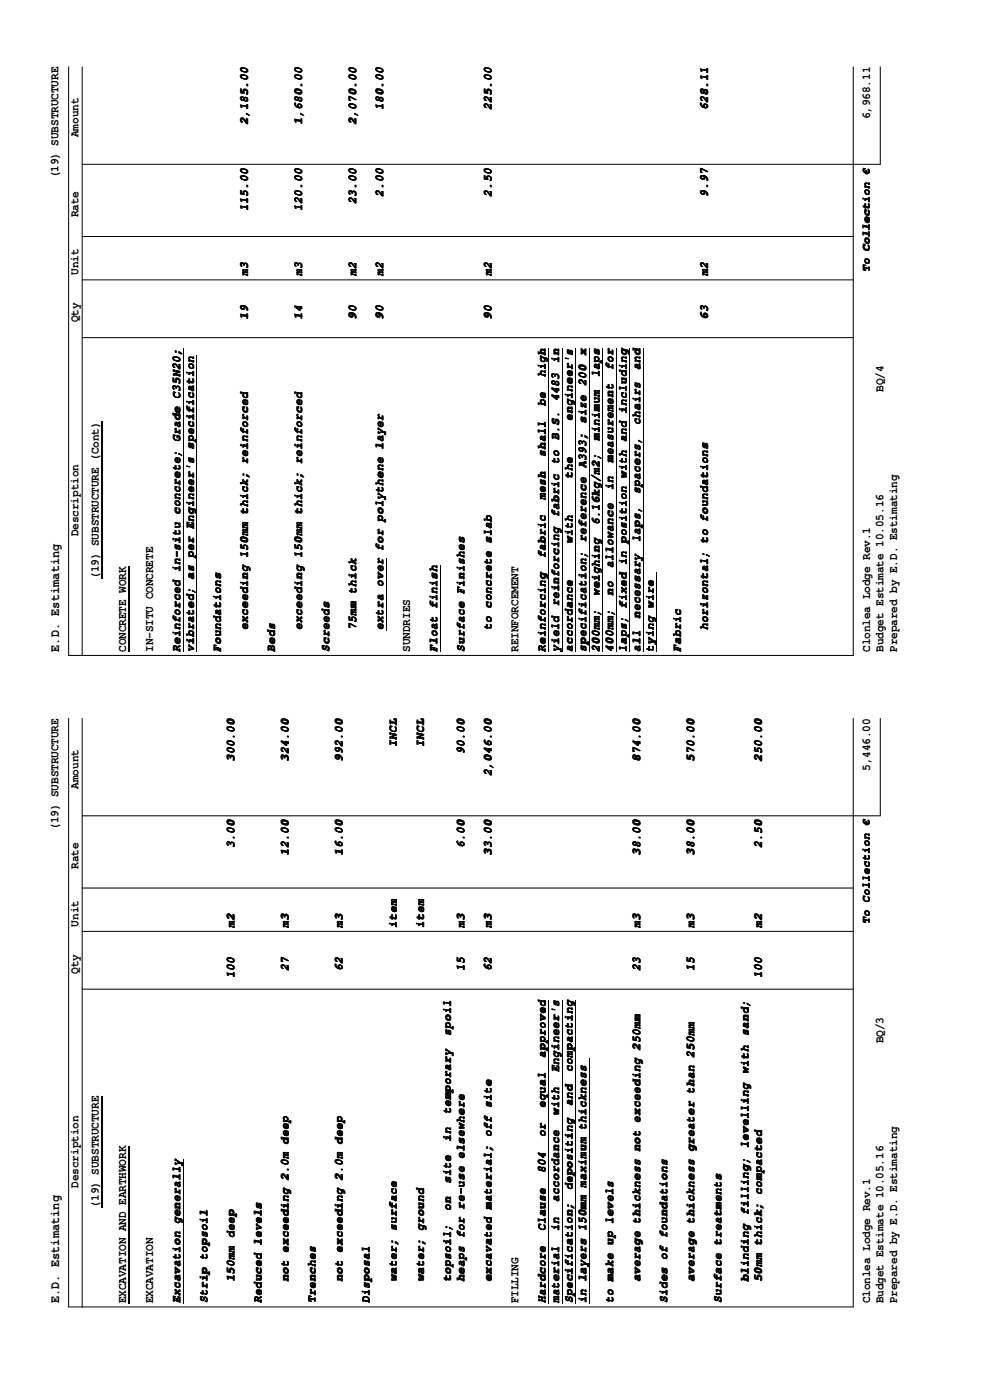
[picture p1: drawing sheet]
<svg xmlns="http://www.w3.org/2000/svg" width="210mm" height="297mm" viewBox="0 0 210 297" stroke-linecap="round" stroke-linejoin="round" font-family="sans-serif">
<defs><g id="words">
<g font-size="2.8">
<text x="12.6" y="138.3" transform="rotate(-90 12.6 138.3)">E.D. Estimating</text>
<text x="12.6" y="276.5" transform="rotate(-90 12.6 276.5)">E.D. Estimating</text>
</g>
<g font-size="2.5">
<text x="81.3" y="23.4" transform="rotate(-90 81.3 23.4)">180.00</text>
<text x="104.2" y="23.4" transform="rotate(-90 104.2 23.4)">225.00</text>
<text x="150.1" y="23.4" transform="rotate(-90 150.1 23.4)">628.11</text>
<text x="16.7" y="29.1" transform="rotate(-90 16.7 29.1)">Amount</text>
<text x="52.6" y="26.4" transform="rotate(-90 52.6 26.4)">2,185.00</text>
<text x="64.1" y="26.4" transform="rotate(-90 64.1 26.4)">1,680.00</text>
<text x="75.5" y="26.4" transform="rotate(-90 75.5 26.4)">2,070.00</text>
<text x="184.6" y="25.3" transform="rotate(-90 184.6 25.3)">6,968.11</text>
<text x="12.4" y="37.9" transform="rotate(-90 12.4 37.9)">(19) SUBSTRUCTURE</text>
<text x="81.3" y="41.8" transform="rotate(-90 81.3 41.8)">2.00</text>
<text x="104.2" y="41.8" transform="rotate(-90 104.2 41.8)">2.50</text>
<text x="150.1" y="41.8" transform="rotate(-90 150.1 41.8)">9.97</text>
<text x="16.7" y="46.1" transform="rotate(-90 16.7 46.1)">Rate</text>
<text x="52.6" y="44.8" transform="rotate(-90 52.6 44.8)">115.00</text>
<text x="64.1" y="44.8" transform="rotate(-90 64.1 44.8)">120.00</text>
<text x="75.5" y="43.3" transform="rotate(-90 75.5 43.3)">23.00</text>
<text x="16.7" y="58.3" transform="rotate(-90 16.7 58.3)">Unit</text>
<text x="52.6" y="58.6" transform="rotate(-90 52.6 58.6)">m3</text>
<text x="64.1" y="58.6" transform="rotate(-90 64.1 58.6)">m3</text>
<text x="75.5" y="58.6" transform="rotate(-90 75.5 58.6)">m2</text>
<text x="81.3" y="58.6" transform="rotate(-90 81.3 58.6)">m2</text>
<text x="104.2" y="58.6" transform="rotate(-90 104.2 58.6)">m2</text>
<text x="150.1" y="58.6" transform="rotate(-90 150.1 58.6)">m2</text>
<text x="16.7" y="68.4" transform="rotate(-90 16.7 68.4)">Qty</text>
<text x="52.6" y="67.8" transform="rotate(-90 52.6 67.8)">19</text>
<text x="64.1" y="67.8" transform="rotate(-90 64.1 67.8)">14</text>
<text x="75.6" y="67.8" transform="rotate(-90 75.6 67.8)">90</text>
<text x="81.3" y="67.8" transform="rotate(-90 81.3 67.8)">90</text>
<text x="104.3" y="67.8" transform="rotate(-90 104.3 67.8)">90</text>
<text x="150.2" y="67.8" transform="rotate(-90 150.2 67.8)">63</text>
<text x="118.6" y="76.9" transform="rotate(-90 118.6 76.9)">in</text>
<text x="124.3" y="75.4" transform="rotate(-90 124.3 75.4)">x</text>
<text x="115.7" y="80" transform="rotate(-90 115.7 80)">high</text>
<text x="124.3" y="81.8" transform="rotate(-90 124.3 81.8)">200</text>
<text x="127.2" y="80" transform="rotate(-90 127.2 80)">laps</text>
<text x="130.1" y="78.5" transform="rotate(-90 130.1 78.5)">for</text>
<text x="135.8" y="78.5" transform="rotate(-90 135.8 78.5)">and</text>
<text x="187.4" y="83.1" transform="rotate(-90 187.4 83.1)">BQ/4</text>
<text x="115.7" y="86.1" transform="rotate(-90 115.7 86.1)">be</text>
<text x="118.6" y="85.1" transform="rotate(-90 118.6 85.1)">4483</text>
<text x="121.5" y="89.2" transform="rotate(-90 121.5 89.2)">engineer's</text>
<text x="124.3" y="89.8" transform="rotate(-90 124.3 89.8)">size</text>
<text x="118.6" y="93.3" transform="rotate(-90 118.6 93.3)">B.S.</text>
<text x="127.2" y="93.4" transform="rotate(-90 127.2 93.4)">minimum</text>
<text x="135.8" y="90.1" transform="rotate(-90 135.8 90.1)">chairs</text>
<text x="115.7" y="96.9" transform="rotate(-90 115.7 96.9)">shall</text>
<text x="118.6" y="98.4" transform="rotate(-90 118.6 98.4)">to</text>
<text x="121.5" y="101.5" transform="rotate(-90 121.5 101.5)">the</text>
<text x="124.3" y="99.3" transform="rotate(-90 124.3 99.3)">A393;</text>
<text x="130.1" y="98.1" transform="rotate(-90 130.1 98.1)">measurement</text>
<text x="115.7" y="106.1" transform="rotate(-90 115.7 106.1)">mesh</text>
<text x="130.1" y="103.9" transform="rotate(-90 130.1 103.9)">in</text>
<text x="135.8" y="104.8" transform="rotate(-90 135.8 104.8)">spacers,</text>
<text x="16.7" y="113.8" transform="rotate(-90 16.7 113.8)">Description</text>
<text x="118.6" y="109.6" transform="rotate(-90 118.6 109.6)">fabric</text>
<text x="127.2" y="111.4" transform="rotate(-90 127.2 111.4)">6.16kg/m2;</text>
<text x="115.7" y="118.3" transform="rotate(-90 115.7 118.3)">fabric</text>
<text x="121.5" y="115.3" transform="rotate(-90 121.5 115.3)">with</text>
<text x="124.3" y="114.9" transform="rotate(-90 124.3 114.9)">reference</text>
<text x="135.8" y="114.9" transform="rotate(-90 135.8 114.9)">laps,</text>
<text x="21" y="122.8" transform="rotate(-90 21 122.8)">(19) SUBSTRUCTURE (Cont)</text>
<text x="130.1" y="120.5" transform="rotate(-90 130.1 120.5)">allowance</text>
<text x="118.6" y="128.5" transform="rotate(-90 118.6 128.5)">reinforcing</text>
<text x="127.2" y="126.4" transform="rotate(-90 127.2 126.4)">weighing</text>
<text x="130.1" y="126.3" transform="rotate(-90 130.1 126.3)">no</text>
<text x="135.8" y="131.2" transform="rotate(-90 135.8 131.2)">necessary</text>
<text x="52.6" y="133.6" transform="rotate(-90 52.6 133.6)">exceeding 150mm thick; reinforced</text>
<text x="64.1" y="133.6" transform="rotate(-90 64.1 133.6)">exceeding 150mm thick; reinforced</text>
<text x="75.6" y="133.7" transform="rotate(-90 75.6 133.7)">75mm thick</text>
<text x="81.3" y="133.7" transform="rotate(-90 81.3 133.7)">extra over</text>
<text x="81.3" y="133.6" transform="rotate(-90 81.3 133.6)">extra over for polythene layer</text>
<text x="104.3" y="133.7" transform="rotate(-90 104.3 133.7)">to concrete slab</text>
<text x="150.1" y="133.6" transform="rotate(-90 150.1 133.6)">horizontal; to foundations</text>
<text x="26.7" y="138.3" transform="rotate(-90 26.7 138.3)">CONCRETE WORK</text>
<text x="32.5" y="138.3" transform="rotate(-90 32.5 138.3)">IN-SITU CONCRETE</text>
<text x="38.2" y="138.2" transform="rotate(-90 38.2 138.2)">Reinforced in-situ concrete; Grade C35N20;</text>
<text x="41.1" y="138.2" transform="rotate(-90 41.1 138.2)">vibrated; as per Engineer's specification</text>
<text x="46.9" y="138.3" transform="rotate(-90 46.9 138.3)">Foundations</text>
<text x="58.3" y="138.2" transform="rotate(-90 58.3 138.2)">Beds</text>
<text x="69.9" y="138.3" transform="rotate(-90 69.9 138.3)">Screeds</text>
<text x="87" y="138.3" transform="rotate(-90 87 138.3)">SUNDRIES</text>
<text x="92.8" y="138.3" transform="rotate(-90 92.8 138.3)">Float finish</text>
<text x="98.6" y="138.3" transform="rotate(-90 98.6 138.3)">Surface Finishes</text>
<text x="109.9" y="138.3" transform="rotate(-90 109.9 138.3)">REINFORCEMENT</text>
<text x="115.7" y="138.2" transform="rotate(-90 115.7 138.2)">Reinforcing</text>
<text x="118.6" y="138.2" transform="rotate(-90 118.6 138.2)">yield</text>
<text x="121.5" y="138.2" transform="rotate(-90 121.5 138.2)">accordance</text>
<text x="124.3" y="138.2" transform="rotate(-90 124.3 138.2)">specification;</text>
<text x="127.2" y="138.2" transform="rotate(-90 127.2 138.2)">200mm;</text>
<text x="130.1" y="138.2" transform="rotate(-90 130.1 138.2)">400mm;</text>
<text x="132.9" y="138.2" transform="rotate(-90 132.9 138.2)">laps; fixed in position with and including</text>
<text x="135.8" y="138.2" transform="rotate(-90 135.8 138.2)">all</text>
<text x="138.7" y="138.3" transform="rotate(-90 138.7 138.3)">tying wire</text>
<text x="144.4" y="138.2" transform="rotate(-90 144.4 138.2)">Fabric</text>
<text x="184.6" y="138.3" transform="rotate(-90 184.6 138.3)">Clonlea Lodge Rev.1</text>
<text x="187.4" y="138.3" transform="rotate(-90 187.4 138.3)">Budget Estimate 10.05.16</text>
<text x="190.3" y="138.3" transform="rotate(-90 190.3 138.3)">Prepared by E.D. Estimating</text>
<text x="49.7" y="161.6" transform="rotate(-90 49.7 161.6)">300.00</text>
<text x="61.2" y="161.6" transform="rotate(-90 61.2 161.6)">324.00</text>
<text x="72.7" y="161.6" transform="rotate(-90 72.7 161.6)">992.00</text>
<text x="84.2" y="158.5" transform="rotate(-90 84.2 158.5)">INCL</text>
<text x="89.9" y="158.5" transform="rotate(-90 89.9 158.5)">INCL</text>
<text x="98.5" y="160.1" transform="rotate(-90 98.5 160.1)">90.00</text>
<text x="135.8" y="161.6" transform="rotate(-90 135.8 161.6)">874.00</text>
<text x="147.3" y="161.6" transform="rotate(-90 147.3 161.6)">570.00</text>
<text x="161.6" y="161.6" transform="rotate(-90 161.6 161.6)">250.00</text>
<text x="16.7" y="167.3" transform="rotate(-90 16.7 167.3)">Amount</text>
<text x="104.2" y="164.7" transform="rotate(-90 104.2 164.7)">2,046.00</text>
<text x="184.6" y="163.5" transform="rotate(-90 184.6 163.5)">5,446.00</text>
<text x="12.4" y="176.1" transform="rotate(-90 12.4 176.1)">(19) SUBSTRUCTURE</text>
<text x="49.7" y="180" transform="rotate(-90 49.7 180)">3.0</text>
<text x="49.8" y="180" transform="rotate(-90 49.8 180)">3.00</text>
<text x="98.5" y="180" transform="rotate(-90 98.5 180)">6.00</text>
<text x="161.6" y="180" transform="rotate(-90 161.6 180)">2.5</text>
<text x="161.7" y="180" transform="rotate(-90 161.7 180)">2.50</text>
<text x="16.7" y="184.3" transform="rotate(-90 16.7 184.3)">Rate</text>
<text x="61.2" y="181.5" transform="rotate(-90 61.2 181.5)">12.00</text>
<text x="72.7" y="181.5" transform="rotate(-90 72.7 181.5)">16.00</text>
<text x="104.2" y="181.5" transform="rotate(-90 104.2 181.5)">33.00</text>
<text x="135.8" y="181.5" transform="rotate(-90 135.8 181.5)">38.00</text>
<text x="147.3" y="181.5" transform="rotate(-90 147.3 181.5)">38.00</text>
<text x="16.7" y="196.6" transform="rotate(-90 16.7 196.6)">Unit</text>
<text x="49.7" y="196.8" transform="rotate(-90 49.7 196.8)">m2</text>
<text x="61.2" y="196.8" transform="rotate(-90 61.2 196.8)">m3</text>
<text x="72.7" y="196.8" transform="rotate(-90 72.7 196.8)">m3</text>
<text x="84.2" y="196.8" transform="rotate(-90 84.2 196.8)">item</text>
<text x="89.9" y="196.8" transform="rotate(-90 89.9 196.8)">item</text>
<text x="98.5" y="196.8" transform="rotate(-90 98.5 196.8)">m3</text>
<text x="104.2" y="196.8" transform="rotate(-90 104.2 196.8)">m3</text>
<text x="135.8" y="196.8" transform="rotate(-90 135.8 196.8)">m3</text>
<text x="147.3" y="196.8" transform="rotate(-90 147.3 196.8)">m3</text>
<text x="161.6" y="196.8" transform="rotate(-90 161.6 196.8)">m2</text>
<text x="16.7" y="206.6" transform="rotate(-90 16.7 206.6)">Qty</text>
<text x="49.8" y="207.6" transform="rotate(-90 49.8 207.6)">100</text>
<text x="61.3" y="206" transform="rotate(-90 61.3 206)">27</text>
<text x="72.7" y="206" transform="rotate(-90 72.7 206)">62</text>
<text x="98.6" y="206" transform="rotate(-90 98.6 206)">15</text>
<text x="104.3" y="206" transform="rotate(-90 104.3 206)">62</text>
<text x="135.9" y="206" transform="rotate(-90 135.9 206)">23</text>
<text x="147.3" y="206" transform="rotate(-90 147.3 206)">15</text>
<text x="161.7" y="207.6" transform="rotate(-90 161.7 207.6)">100</text>
<text x="95.6" y="219.8" transform="rotate(-90 95.6 219.8)">spoil</text>
<text x="158.8" y="219.8" transform="rotate(-90 158.8 219.8)">sand;</text>
<text x="187.4" y="221.3" transform="rotate(-90 187.4 221.3)">BQ/3</text>
<text x="115.7" y="224.4" transform="rotate(-90 115.7 224.4)">approved</text>
<text x="118.6" y="227.4" transform="rotate(-90 118.6 227.4)">Engineer's</text>
<text x="121.5" y="227.4" transform="rotate(-90 121.5 227.4)">compacting</text>
<text x="158.8" y="227.8" transform="rotate(-90 158.8 227.8)">with</text>
<text x="95.6" y="236.3" transform="rotate(-90 95.6 236.3)">temporary</text>
<text x="115.7" y="235.1" transform="rotate(-90 115.7 235.1)">equal</text>
<text x="118.6" y="236.6" transform="rotate(-90 118.6 236.6)">with</text>
<text x="121.5" y="234.6" transform="rotate(-90 121.5 234.6)">and</text>
<text x="95.6" y="242.1" transform="rotate(-90 95.6 242.1)">in</text>
<text x="115.7" y="241.2" transform="rotate(-90 115.7 241.2)">or</text>
<text x="158.8" y="243.5" transform="rotate(-90 158.8 243.5)">levelling</text>
<text x="16.7" y="252" transform="rotate(-90 16.7 252)">Description</text>
<text x="95.6" y="251" transform="rotate(-90 95.6 251)">site</text>
<text x="115.7" y="248.9" transform="rotate(-90 115.7 248.9)">804</text>
<text x="21" y="256.2" transform="rotate(-90 21 256.2)">(19) SUBSTRUCTURE</text>
<text x="95.6" y="256.8" transform="rotate(-90 95.6 256.8)">on</text>
<text x="118.6" y="255" transform="rotate(-90 118.6 255)">accordance</text>
<text x="121.5" y="252.4" transform="rotate(-90 121.5 252.4)">depositing</text>
<text x="158.8" y="257.7" transform="rotate(-90 158.8 257.7)">filling;</text>
<text x="115.7" y="261.1" transform="rotate(-90 115.7 261.1)">Clause</text>
<text x="118.6" y="261.1" transform="rotate(-90 118.6 261.1)">in</text>
<text x="49.8" y="271.9" transform="rotate(-90 49.8 271.9)">150mm deep</text>
<text x="61.2" y="271.9" transform="rotate(-90 61.2 271.9)">not exceeding 2.0m deep</text>
<text x="72.7" y="271.9" transform="rotate(-90 72.7 271.9)">not exceeding 2.0m deep</text>
<text x="84.2" y="271.9" transform="rotate(-90 84.2 271.9)">water; surface</text>
<text x="89.9" y="271.9" transform="rotate(-90 89.9 271.9)">water; ground</text>
<text x="95.6" y="271.9" transform="rotate(-90 95.6 271.9)">topsoil;</text>
<text x="98.5" y="271.9" transform="rotate(-90 98.5 271.9)">heaps for re-use elsewhere</text>
<text x="104.2" y="271.9" transform="rotate(-90 104.2 271.9)">excavated material; off site</text>
<text x="135.8" y="271.9" transform="rotate(-90 135.8 271.9)">average thickness not exceeding 250mm</text>
<text x="147.3" y="271.9" transform="rotate(-90 147.3 271.9)">average thickness greater than 250mm</text>
<text x="158.8" y="271.9" transform="rotate(-90 158.8 271.9)">blinding</text>
<text x="161.6" y="271.9" transform="rotate(-90 161.6 271.9)">50mm thick; compacted</text>
<text x="26.7" y="276.5" transform="rotate(-90 26.7 276.5)">EXCAVATION AND EARTHWORK</text>
<text x="32.5" y="276.5" transform="rotate(-90 32.5 276.5)">EXCAVATION</text>
<text x="38.2" y="276.5" transform="rotate(-90 38.2 276.5)">Excavation generally</text>
<text x="44" y="276.5" transform="rotate(-90 44 276.5)">Strip topsoil</text>
<text x="55.5" y="276.5" transform="rotate(-90 55.5 276.5)">Reduced levels</text>
<text x="67" y="276.5" transform="rotate(-90 67 276.5)">Trenches</text>
<text x="78.5" y="276.5" transform="rotate(-90 78.5 276.5)">Disposal</text>
<text x="109.9" y="276.5" transform="rotate(-90 109.9 276.5)">FILLING</text>
<text x="115.7" y="276.5" transform="rotate(-90 115.7 276.5)">Hardcore</text>
<text x="118.6" y="276.5" transform="rotate(-90 118.6 276.5)">material</text>
<text x="121.5" y="276.5" transform="rotate(-90 121.5 276.5)">Specification;</text>
<text x="124.3" y="276.5" transform="rotate(-90 124.3 276.5)">in layers 150mm maximum thickness</text>
<text x="130.1" y="276.5" transform="rotate(-90 130.1 276.5)">to make up levels</text>
<text x="141.5" y="276.5" transform="rotate(-90 141.5 276.5)">Sides of foundations</text>
<text x="153" y="276.5" transform="rotate(-90 153 276.5)">Surface treatments</text>
<text x="184.6" y="276.5" transform="rotate(-90 184.6 276.5)">Clonlea Lodge Rev.1</text>
<text x="187.4" y="276.5" transform="rotate(-90 187.4 276.5)">Budget Estimate 10.05.16</text>
<text x="190.3" y="276.5" transform="rotate(-90 190.3 276.5)">Prepared by E.D. Estimating</text>
</g>
<g font-size="2.3">
<text x="184.5" y="57.8" transform="rotate(-90 184.5 57.8)">To Collection €</text>
<text x="184.5" y="196" transform="rotate(-90 184.5 196)">To Collection €</text>
</g>
</g></defs>
<g fill="none" stroke="#000" stroke-width=".21">
<path d="M14.6 14.2v124.8h166.4v-124.8M17.4 14.2v124.8M186.7 14.2v20.7h-169.3M17.4 59.4h163.6M17.4 50.2h163.6M17.4 71.6h163.6M38.9 73.9v64.4M41.8 75.5v62.8M116.4 73.9v64.4M119.3 73.9v64.4M122.1 73.9v64.4M125 73.9v64.4"/>
<path d="M127.9 73.9v64.4M130.7 73.9v64.4M133.6 73.9v64.4M136.5 73.9v64.4M82 118.4v15.3M93.4 119.9v18.4M139.3 121.4v16.9M14.6 152.4v124.9h166.4v-124.9M17.4 152.4v124.9M186.7 152.4v20.7h-169.3M17.4 197.6h163.6M17.4 188.4h163.6"/>
<path d="M17.4 209.8h163.6M116.4 212.2v64.3M119.3 212.2v64.3M122.1 212.2v64.3M125 224.4v52.1M38.9 245.9v30.6"/>
</g>
<path d="M21.7 89.4v33.4M27.4 120.2v18.1M21.7 232.5v23.7M27.4 243.1v33.4" fill="none" stroke="#000" stroke-width=".25"/>
<use href="#words"/>
</svg>
